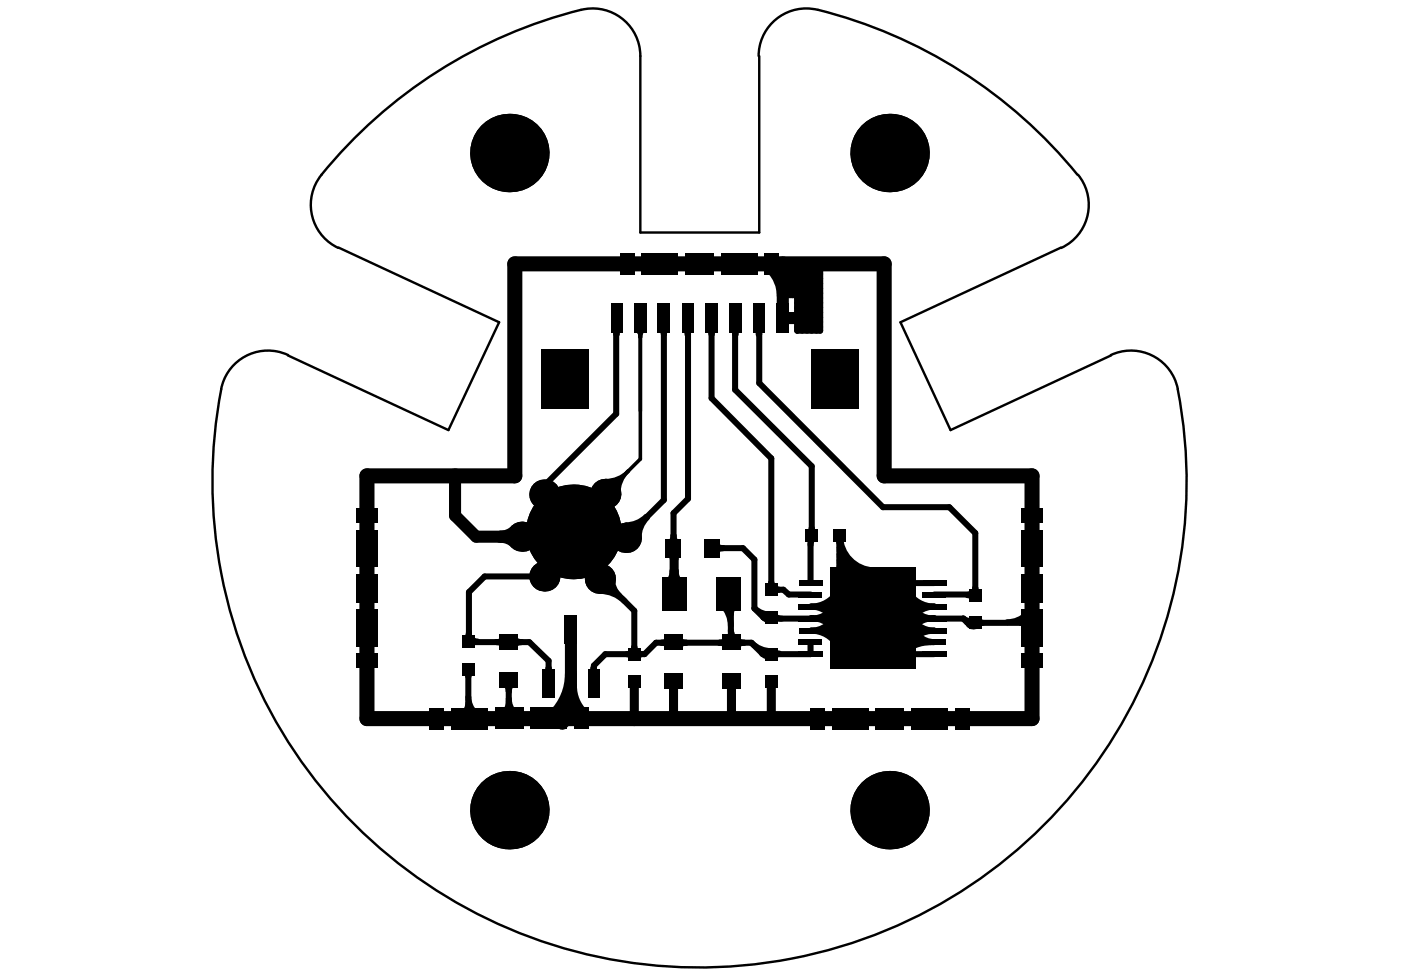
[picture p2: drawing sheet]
<svg xmlns="http://www.w3.org/2000/svg" width="289mm" height="202mm" viewBox="0 0 289 202" stroke-linecap="round" stroke-linejoin="round" font-family="sans-serif">
<g fill="#000">
<circle cx="105" cy="31.6" r="8.1"/>
<circle cx="183.5" cy="31.6" r="8.1"/>
<circle cx="161.4" cy="54.4" r=".93"/>
<circle cx="107.7" cy="110.7" r="3.1"/>
<circle cx="112.3" cy="118.9" r="3.1"/>
<circle cx="112.3" cy="102" r="3.1"/>
<circle cx="118.2" cy="109.7" r="9.8"/>
<circle cx="123.7" cy="119.4" r="3.1"/>
<circle cx="124.8" cy="101.9" r="3.1"/>
<circle cx="129.1" cy="111" r="3.1"/>
<circle cx="105" cy="167.1" r="8.1"/>
<circle cx="183.5" cy="167.1" r="8.1"/>
</g>
<g fill="none" stroke="#000" stroke-width="1.2">
<path d="M161.4 58.5h7.7M161.4 59.5h7.7M162.4 58.3h-1v2.6h3M162.4 55.5h6.7M162.4 54.5h6.7M162.4 56.5h6.7M162.4 57.5h6.7M163.4 54.4v6.5M164.4 54.4v13.8h4.7v-13.8h-6.7v6.5M165.4 54.4v13.8M166.4 54.4v13.8M167.4 54.4v13.8"/>
<path d="M168.4 54.4v13.8M126.8 67.9l.3 .5 .1 .6M127.1 65.6v19.8l-14.8 14.7v1.9M127.5 67.9l-.3 .5-.1 .6M136.5 67.9l.3 .5 .1 .6 .1-.6 .3-.5M136.9 65.6v37.5l-7.8 7.9M141.5 67.9l.3 .5 .1 .6M141.9 65.6v37.3l-3 3v7.2M142.2 67.9l-.3 .5-.1 .6M146.3 67.9l.3 .5 .1 .6 .2-.6 .3-.5M146.7 65.6v16.5l12.4 12.5v27h2.5l1.1 1h4.5M151.3 67.9l.3 .5 .1 .6"/>
<path d="M151.6 65.6v14.8l15.8 15.8v14.3M152 67.9l-.3 .5-.1 .6M156.1 67.9l.4 .5 .1 .6M156.6 65.6v13.4l25.5 25.6h13.7l5.3 5.4v12.5M156.9 67.9l-.3 .5-.1 .6M161.4 60.5h7.7M164.4 63.5h4.7M164.4 62.5h4.7M164.4 65.5h4.7M164.4 64.5h4.7M164.4 66.5h4.7M164.4 67.5h4.7"/>
<path d="M164.4 61.5h4.7M112.3 118.9h-12.4l-3.2 3.2v10.3M123.7 118.9l7.1 7.1v8.9M126.2 119.4a4.8 4.8 0 0 0 1.4 3.4M133.3 106.6l-1.1 .8-1.2 .6-1.9 .3M133.4 106.7l-1.1 1.7-.5 1.2-.1 1.4M138.2 112l.5-.5 .2-1 .2 1 .5 .5M146.9 113.1h6.3l2.4 2.3v10.1l1.8 1.9M147.5 112.4l.9 .6 .7 .1-.7 .1-.9 .5M167 110l.3-.5 .1-.5 .1 .5 .3 .5M167.2 110.7v9.6M167.8 110.9l-.4 .5-.2 1"/>
<path d="M172.7 110.9l.3 .5 .1 .5 .1-.5 .4-.5M173.1 112.9a7.2 7.2 0 0 0 7 7.2M173.1 111.7a7.2 7.2 0 0 0 7 7.2M173.1 114.3a7.2 7.2 0 0 0 7 7.2M173.1 115.5a7.1 7.1 0 0 0 6.9 7.1M173.1 116.8a7.1 7.1 0 0 0 6.9 7.1M173.1 118.2a7.1 7.1 0 0 0 6.9 7M173.1 119.4a7 7 0 0 0 6.8 7M173.1 110.5v10.3M173.3 110.5a7.2 7.2 0 0 0 7 7.2M96.1 138.5l.4 .5 .1 .5 .1-.5 .3-.5M96.6 132.3l.1 .1"/>
<path d="M96.6 138v10M96.7 130.5l-.1 .7-.4 .6M96.7 132.4h12.5l3.9 3.9v4.7M97.1 131.8l.6 .4 .8 .1M104 131.8l-.9 .5-.7 .1 .7 .2 .9 .5M106 131.8l.8 .5 .7 .1-.7 .2-.8 .5M112.7 138.8l.3-.4 .1-.6 .2 .6 .3 .4M122.3 137.8l.2 .6 .3 .4M122.5 137.8l-.1 .6-.4 .4M123.7 121.9a7.2 7.2 0 0 1 5.1 2.1M123.7 120.6l1.6 .4 1.4 .9M130.4 135.4l-.5-.4-.6-.1a1.49 1.49 0 0 0 1.5-1.5 1.49 1.49 0 0 0 1.5 1.5l-.6 .1-.5 .4"/>
<path d="M138 131.9l-.6 .4-1 .3 1 .2 .6 .4M139.9 131.9l.6 .4 1 .3-1 .2-.6 .4M148.9 124.7a6.2 6.2 0 0 1 1.8 4.4M149.8 123.8a3.2 3.2 0 0 1 .9 2.3M149.9 131.9l-.8 .6-.7 .1 1 .2 .5 .4M150.7 130l.2 .8 .6 1.1M150.7 123v9.6M150.9 130.6l-.2 .7-.4 .6M151.6 124.7l-.7 1.1-.2 .9M151.9 131.9l.9 .6 .7 .1-1.1 .2-.5 .4M155 132.6l1 .8 1.2 .6 1.9 .3M155.6 125.5a4.4 4.4 0 0 0 3.5 1.2"/>
<path d="M157.1 134.8l1.1 .6 .9 .2M157.4 127.4l.6 .4 1.1 .2M157.4 127.4h1.9M158.6 134.5l-.5 .3-.5 .1 .5 .1 .5 .4M158.6 126.9l-.5 .3-.5 .2 .5 .1 .5 .3M158.6 121.2l.4-.5 .1-.6a1.49 1.49 0 0 0 1.5 1.5l-.6 .2-.5 .3M159.3 127.6h39.3l.9 .9h12.3M159.5 126.9l.6 .4 1.1 .3M159.6 134.4l.5 .3 .6 .1M160.6 134.9l-.6 .1-.5 .4M167.2 132.4v2.5h-9.9l-2.3-2.3h-19.7l-2.4 2.3h-8.1l-2.3 2.4v3.7M167.2 130.1h10.3"/>
<path d="M167.2 125.1h10.3M167.3 127.5a5.9 5.9 0 0 1 5.3 3.4M169 125.1a4.7 4.7 0 0 1 4.5 3.1M169.1 127.5a5 5 0 0 1 4.6 2.9M169.4 130a5.2 5.2 0 0 1 4.6 2.6M170.8 125.1a4.1 4.1 0 0 1 3.8 2.7M171.1 127.6a4 4 0 0 1 3.7 2.3M172.3 126.6a5.4 5.4 0 0 1-5 3.5 6.3 6.3 0 0 1 5.5 3.2M172.6 124.2a5.9 5.9 0 0 1-5.3 3.4M172.8 121.9a6.3 6.3 0 0 1-5.5 3.2 5.4 5.4 0 0 1 5 3.5M173.5 127a4.7 4.7 0 0 1-4.5 3.1M173.7 124.7a5 5 0 0 1-4.6 2.9"/>
<path d="M174 122.5a5.2 5.2 0 0 1-4.6 2.6M174.6 127.4a4.1 4.1 0 0 1-3.8 2.7M174.8 125.1a4 4 0 0 1-3.7 2.4M182.5 130.1h10.2M182.5 125.1h10.2M184.5 128.8a4.1 4.1 0 0 0 4.1 3.6M185.2 125.1a4 4 0 0 0 3.6 2.4M185.3 127.4a4.1 4.1 0 0 0 3.9 2.7M185.6 128.7a4.4 4.4 0 0 0 4.3 3.9M186 122.5a5.2 5.2 0 0 0 4.6 2.6M186.3 124.7a5 5 0 0 0 4.5 2.9M186.5 127a4.7 4.7 0 0 0 4.4 3.1"/>
<path d="M186.8 128.5a4.5 4.5 0 0 0 4.5 3.9M187.1 121.9a6.3 6.3 0 0 0 5.6 3.2M187.3 134.9h5.4M187.3 120.3h5.4M187.3 124.2a5.9 5.9 0 0 0 5.4 3.4M187.6 126.6a5.4 5.4 0 0 0 5.1 3.5M188.1 128.4a4.6 4.6 0 0 0 4.6 4h-7.9M188.8 127.6a4 4 0 0 0-3.6 2.3M189.1 132.4l-2 .4-1.2 .6-1.1 .8M189.2 125.1a4.1 4.1 0 0 0-3.9 2.7M190.6 130a5.2 5.2 0 0 0-4.6 2.6M190.8 127.5a5 5 0 0 0-4.5 2.9"/>
<path d="M190.9 125.1a4.7 4.7 0 0 0-4.4 3.1M192 132.4a9 9 0 0 0-6.3 2.7M192.7 125.1a5.4 5.4 0 0 0-5.1 3.5M192.7 130.1a6.3 6.3 0 0 0-5.6 3.2M192.7 127.5a5.9 5.9 0 0 0-5.4 3.4M192.7 122.6h8.3M198.7 127.6a1.87 1.87 0 0 0 2.2 .3M199.5 122.8l.6 .1 .6 .3M199.8 128.8a1.37 1.37 0 0 0 1.6 .3M200.7 128l-.5 .4-.6 .1 .6 .1 .5 .3M200.7 122.3l.3-.5 .1-.5 .1 .5 .4 .5M200.7 122.2l-.4 .3-.5 .1"/>
<path d="M201.6 128l.5 .4 .5 .1-.5 .1-.5 .3M210.5 128.5l.7 .1 .6 .4M211.8 126.7l-1 .8-1.2 .5-1.9 .3M212.7 127.7l-.7 .5-1.3 .3M96.6 143.8a4.6 4.6 0 0 0 1.3 3.2M96.6 145l-.2 .9-.7 1.2M104.3 141.1l.5 .8 .1 .7 .3-1 .4-.5M104.9 144.7a3.4 3.4 0 0 1-1 2.4M104.9 144.1l.3 1.6 1 1.4M104.9 140.4v7.7"/>
</g>
<path d="M159.2 54.4h2.6M159.7 53.9l.6 .4 .6 .1-.6 .2-.6 .3M161.4 61.5v4.1h2.4" fill="none" stroke="#000" stroke-width="1.5"/>
<path d="M96.6 148l-.3 .2h-20.6v-50h30.5v-43.8h76.1v43.8h30.5v50h-116" fill="none" stroke="#000" stroke-width="3.1"/>
<path d="M138.5 113.9l.4 .6 .1 .7M139 113.2v9.3M137.9 120.4l.8-1.2 .3-1.4 .3 1.4 .8 1.2M130.8 140.6v7.6M138.9 140.5v7.4M150.9 140.5v7.6M159.1 140.6v7.4" fill="none" stroke="#000" stroke-width="1.9"/>
<path d="M131.4 68.1a2.11 2.11 0 0 1 .7 1.5 2.11 2.11 0 0 1 .6-1.5M132.1 65.6v29.1l-7.3 7.2M127.2 99.4a3.4 3.4 0 0 1-2.4 1M127.3 99.5a3.4 3.4 0 0 0-1 2.4M128.4 98.3l-1.4 1-1.1 .3-1.1 .2M128.4 98.4l-1 1.3-.3 1.1-.1 1.1M129.5 97.1a6.7 6.7 0 0 0-1.9 4.8M129.6 97.2a6.7 6.7 0 0 1-4.8 1.9" fill="none" stroke="#000" stroke-width=".75"/>
<path d="M159.1 55.3a8.1 8.1 0 0 1 2.3 5.7M161.4 54.4v11.2h4.8M93.8 98.2v8.2l4.4 4.3h9.5M106.3 109.4l-1.4 1-1.7 .3 1.7 .3 1.4 1M117.7 139a12 12 0 0 1-3.5 8.6M117.7 129.8v16.2M117.7 141.5a8.2 8.2 0 0 0 2.4 5.8M117.7 145l-.3 2-.6 1.2-.8 1.1" fill="none" stroke="#000" stroke-width="2.5"/>
<g fill="#000">
<path d="M127.8 52.2h3v4.5h-3z" fill-rule="evenodd"/>
<path d="M132.2 52.2h7.6v4.5h-7.6z" fill-rule="evenodd"/>
<path d="M141.3 52.2h5.8v4.3h-5.8z" fill-rule="evenodd"/>
<path d="M148.6 52.2h7.6v4.3h-7.6z" fill-rule="evenodd"/>
<path d="M157.7 52.2h3v4.3h-3z" fill-rule="evenodd"/>
<path d="M111.5 72.2h9.9v12.2h-9.9z" fill-rule="evenodd"/>
<path d="M126 62.6h2.3v6.1h-2.3z" fill-rule="evenodd"/>
<path d="M130.8 62.6h2.5v6.1h-2.5z" fill-rule="evenodd"/>
<path d="M135.7 62.6h2.5v6.1h-2.5z" fill-rule="evenodd"/>
<path d="M140.6 62.6h2.4v6.1h-2.4z" fill-rule="evenodd"/>
<path d="M145.5 62.6h2.5v6.1h-2.5z" fill-rule="evenodd"/>
<path d="M150.4 62.6h2.4v6.1h-2.4z" fill-rule="evenodd"/>
<path d="M155.3 62.6h2.4v6.1h-2.4z" fill-rule="evenodd"/>
<path d="M160.2 62.6h2.5v6.1h-2.5z" fill-rule="evenodd"/>
<path d="M167.3 72.2h9.8v12.2h-9.8z" fill-rule="evenodd"/>
<path d="M73.4 104.9h4.5v2.9h-4.5z" fill-rule="evenodd"/>
<path d="M73.4 109.3h4.5v7.6h-4.5z" fill-rule="evenodd"/>
<path d="M136.5 119h5v6.9h-5z" fill-rule="evenodd"/>
<path d="M137.3 111.2h3.1v3.7h-3.1z" fill-rule="evenodd"/>
<path d="M147.7 119h5v6.9h-5z" fill-rule="evenodd"/>
<path d="M145.2 111.2h3.2v3.7h-3.2z" fill-rule="evenodd"/>
<path d="M166.2 109.2h2.4v2.5h-2.4z" fill-rule="evenodd"/>
<path d="M164.8 119.8h4.8v1.1h-4.8z" fill-rule="evenodd"/>
<path d="M171.1 117h17.7v21h-17.7z" fill-rule="evenodd"/>
<path d="M171.9 109.2h2.5v2.5h-2.5z" fill-rule="evenodd"/>
<path d="M190.3 119.8h4.9v1.1h-4.9z" fill-rule="evenodd"/>
<path d="M210.6 104.9h4.3v2.9h-4.3z" fill-rule="evenodd"/>
<path d="M210.6 109.3h4.3v7.6h-4.3z" fill-rule="evenodd"/>
<path d="M73.4 134.7h4.5v3h-4.5z" fill-rule="evenodd"/>
<path d="M73.4 125.6h4.5v7.7h-4.5z" fill-rule="evenodd"/>
<path d="M73.4 118.4h4.5v5.8h-4.5z" fill-rule="evenodd"/>
<path d="M95.3 136.8h2.5v2.5h-2.5z" fill-rule="evenodd"/>
<path d="M95.3 131.1h2.5v2.5h-2.5z" fill-rule="evenodd"/>
<path d="M103.1 130.8h3.7v3.1h-3.7z" fill-rule="evenodd"/>
<path d="M116.5 127h2.5v5.8h-2.5z" fill-rule="evenodd"/>
<path d="M129.6 133.7h2.5v2.5h-2.5z" fill-rule="evenodd"/>
<path d="M137 131h3.8v3.1h-3.8z" fill-rule="evenodd"/>
<path d="M149 131h3.7v3.1h-3.7z" fill-rule="evenodd"/>
<path d="M157.8 133.7h2.5v2.5h-2.5z" fill-rule="evenodd"/>
<path d="M157.8 126.1h2.5v2.5h-2.5z" fill-rule="evenodd"/>
<path d="M157.8 120.4h2.5v2.5h-2.5z" fill-rule="evenodd"/>
<path d="M164.7 131.9h4.8v1.2h-4.8z" fill-rule="evenodd"/>
<path d="M164.7 122.1h4.8v1.2h-4.8z" fill-rule="evenodd"/>
<path d="M164.7 134.4h4.9v1.2h-4.9z" fill-rule="evenodd"/>
<path d="M164.7 124.6h4.9v1.1h-4.9z" fill-rule="evenodd"/>
<path d="M164.7 127.1h4.9v1.1h-4.9z" fill-rule="evenodd"/>
<path d="M164.8 129.6h4.8v1.1h-4.8z" fill-rule="evenodd"/>
<path d="M190.2 131.9h4.8v1.2h-4.8z" fill-rule="evenodd"/>
<path d="M190.2 122.1h4.8v1.2h-4.8z" fill-rule="evenodd"/>
<path d="M190.2 134.4h5v1.2h-5z" fill-rule="evenodd"/>
<path d="M190.2 124.6h5v1.1h-5z" fill-rule="evenodd"/>
<path d="M190.2 127.1h5v1.1h-5z" fill-rule="evenodd"/>
<path d="M190.3 129.6h4.9v1.1h-4.9z" fill-rule="evenodd"/>
<path d="M199.9 127.2h2.5v2.5h-2.5z" fill-rule="evenodd"/>
<path d="M199.9 121.5h2.5v2.5h-2.5z" fill-rule="evenodd"/>
<path d="M210.6 134.7h4.3v3h-4.3z" fill-rule="evenodd"/>
<path d="M210.6 125.6h4.3v7.7h-4.3z" fill-rule="evenodd"/>
<path d="M210.6 118.4h4.3v5.8h-4.3z" fill-rule="evenodd"/>
<path d="M88.6 146h3v4.5h-3z" fill-rule="evenodd"/>
<path d="M93 146h7.6v4.5h-7.6z" fill-rule="evenodd"/>
<path d="M102.1 146h5.8v4.3h-5.8z" fill-rule="evenodd"/>
<path d="M103.1 138.8h3.7v3.1h-3.7z" fill-rule="evenodd"/>
<path d="M109.4 146h7.6v4.3h-7.6z" fill-rule="evenodd"/>
<path d="M111.9 138.2h2.5v5.8h-2.5z" fill-rule="evenodd"/>
<path d="M118.5 146h3v4.3h-3z" fill-rule="evenodd"/>
<path d="M121.4 138.2h2.3v5.8h-2.3z" fill-rule="evenodd"/>
<path d="M129.6 139.4h2.5v2.5h-2.5z" fill-rule="evenodd"/>
<path d="M137 138.9h3.8v3.1h-3.8z" fill-rule="evenodd"/>
<path d="M149 138.9h3.7v3.1h-3.7z" fill-rule="evenodd"/>
<path d="M157.8 139.4h2.5v2.5h-2.5z" fill-rule="evenodd"/>
<path d="M167 146h3v4.5h-3z" fill-rule="evenodd"/>
<path d="M171.5 146h7.6v4.5h-7.6z" fill-rule="evenodd"/>
<path d="M180.6 146h5.8v4.5h-5.8z" fill-rule="evenodd"/>
<path d="M187.9 146.1h7.6v4.4h-7.6z" fill-rule="evenodd"/>
<path d="M196.9 146.1h3v4.4h-3z" fill-rule="evenodd"/>
</g>
<path d="M119.8 2a100.5 100.5 0 0 0-53.5 34.1M119.8 2a9.8 9.8 0 0 1 12.3 9.6v36.4h24.5v-36.4M168.7 2a9.8 9.8 0 0 0-12.2 9.6M168.7 2a100.5 100.5 0 0 1 53.5 34.1M66.3 36.1a9.8 9.8 0 0 0 3.5 15M222.3 36.1a9.8 9.8 0 0 1-3.4 15M69.8 51.1l33.1 15.4-10.4 22.2-33.1-15.4M218.8 51.1l-33.1 15.4 10.3 22.2 33.1-15.4M59.4 73.2a9.8 9.8 0 0 0-13.8 7.1 100.1 100.1 0 0 0 0 38 100.4 100.4 0 0 0 118.1 79.4 100.4 100.4 0 0 0 79-118.4 9.8 9.8 0 0 0-13.6-6.1" fill="none" stroke="#000" stroke-width=".5"/>
</svg>
